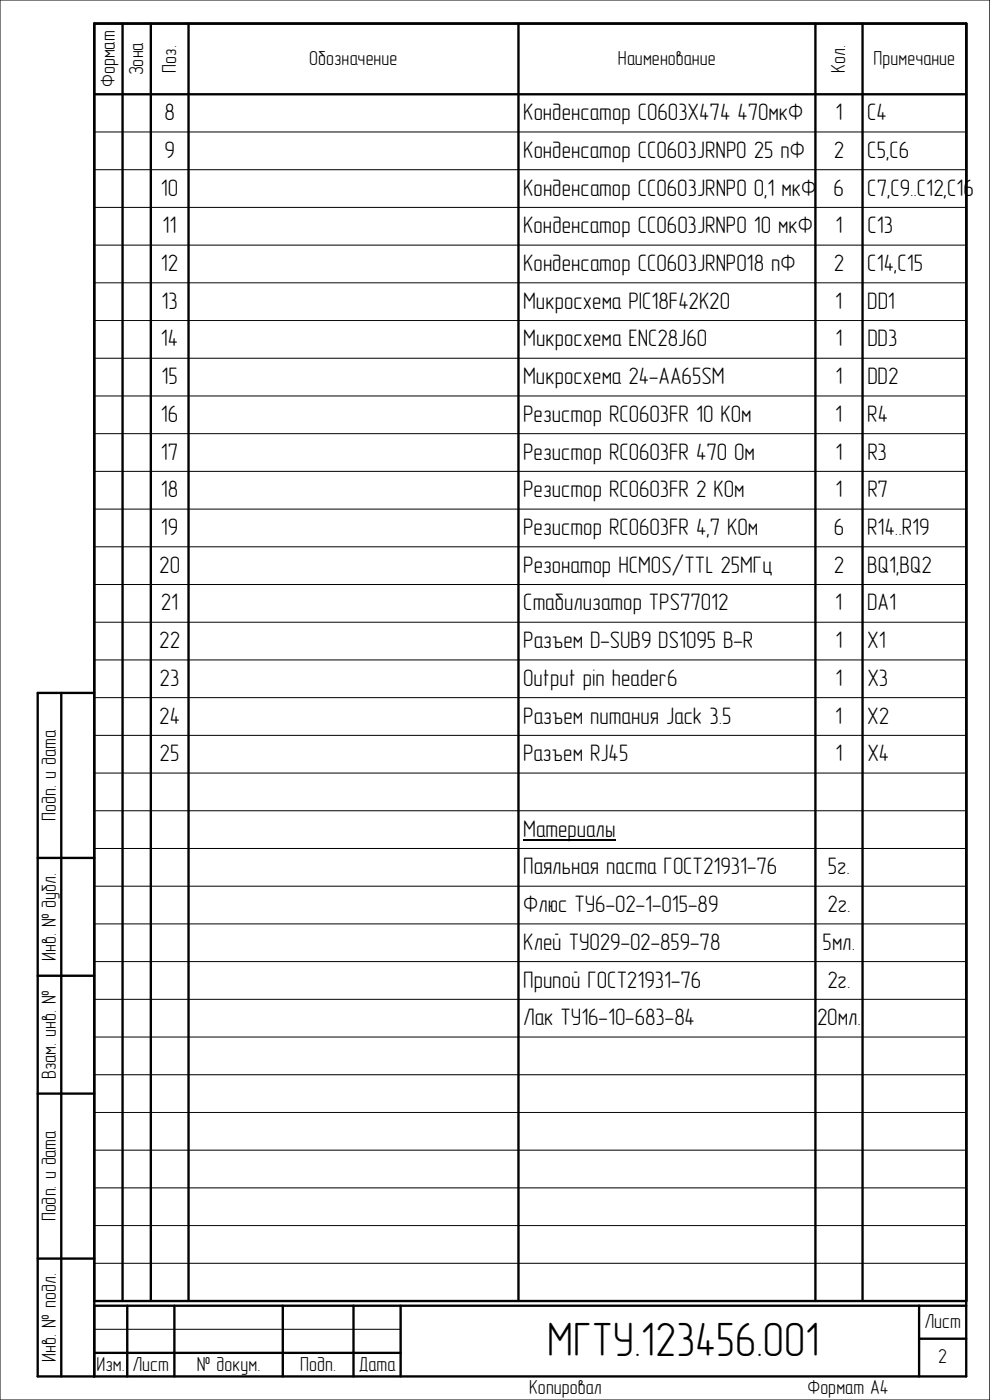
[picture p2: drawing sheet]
<svg xmlns="http://www.w3.org/2000/svg" width="210mm" height="297mm" viewBox="0 0 210 297" stroke-linecap="round" stroke-linejoin="round" font-family="sans-serif">
<defs><g id="words">
<text font-size="10.2" x="116.1" y="287.6">МГТУ.123456.001</text>
<g font-size="5.1">
<text x="34.9" y="25.5">8</text>
<text x="111" y="25.5">Конденсатор C0603X474 470мкФ</text>
<text x="177.2" y="25.5">1</text>
<text x="184" y="25.5">C4</text>
<text x="34.9" y="33.5">9</text>
<text x="111" y="33.5">Конденсатор CC0603JRNPO 25 пФ</text>
<text x="176.9" y="33.5">2</text>
<text x="184" y="33.5">C5,C6</text>
<text x="34.1" y="41.5">10</text>
<text x="111" y="41.5">Конденсатор CC0603JRNPO 0,1 мкФ</text>
<text x="176.8" y="41.5">6</text>
<text x="184" y="41.5">С7,С9..С12,С16</text>
<text x="34.5" y="49.5">11</text>
<text x="111" y="49.5">Конденсатор CC0603JRNPO 10 мкФ</text>
<text x="177.2" y="49.5">1</text>
<text x="184" y="49.5">С13</text>
<text x="34.1" y="57.5">12</text>
<text x="111" y="57.5">Конденсатор CC0603JRNPO18 пФ</text>
<text x="176.9" y="57.5">2</text>
<text x="184" y="57.5">С14,С15</text>
<text x="34.2" y="65.5">13</text>
<text x="111" y="65.5">Микросхема PIC18F42К20</text>
<text x="177.2" y="65.5">1</text>
<text x="184" y="65.5">DD1</text>
<text x="34.1" y="73.5">14</text>
<text x="111" y="73.5">Микросхема ENC28J60</text>
<text x="177.2" y="73.5">1</text>
<text x="184" y="73.5">DD3</text>
<text x="34.2" y="81.5">15</text>
<text x="111" y="81.5">Микросхема 24-AA65SM</text>
<text x="177.2" y="81.5">1</text>
<text x="184" y="81.5">DD2</text>
<text x="34.1" y="89.5">16</text>
<text x="111" y="89.5">Резистор RC0603FR 10 KОм</text>
<text x="177.2" y="89.5">1</text>
<text x="184" y="89.5">R4</text>
<text x="34.1" y="97.5">17</text>
<text x="111" y="97.5">Резистор RC0603FR 470 Ом</text>
<text x="177.2" y="97.5">1</text>
<text x="184" y="97.5">R3</text>
<text x="34.1" y="105.5">18</text>
<text x="111" y="105.5">Резистор RC0603FR 2 KОм</text>
<text x="177.2" y="105.5">1</text>
<text x="184" y="105.5">R7</text>
<text x="34.1" y="113.5">19</text>
<text x="111" y="113.5">Резистор RC0603FR 4,7 KОм</text>
<text x="176.9" y="113.5">6</text>
<text x="184" y="113.5">R14..R19</text>
<text x="33.8" y="121.5">20</text>
<text x="111" y="121.5">Резонатор HCMOS/TTL 25МГц</text>
<text x="176.9" y="121.5">2</text>
<text x="184" y="121.5">BQ1,BQ2</text>
<text x="34.1" y="129.5">21</text>
<text x="111" y="129.5">Стабилизатор TPS77012</text>
<text x="177.2" y="129.5">1</text>
<text x="184" y="129.5">DA1</text>
<text x="33.8" y="137.5">22</text>
<text x="111" y="137.5">Разъем D-SUB9 DS1095 B-R</text>
<text x="177.2" y="137.5">1</text>
<text x="184" y="137.5">X1</text>
<text x="33.9" y="145.5">23</text>
<text x="111" y="145.5">Output pin header6</text>
<text x="177.2" y="145.5">1</text>
<text x="184" y="145.5">X3</text>
<text x="33.8" y="153.5">24</text>
<text x="111" y="153.5">Разъем питания Jack 3.5</text>
<text x="177.2" y="153.5">1</text>
<text x="184" y="153.5">X2</text>
<text x="33.9" y="161.5">25</text>
<text x="111" y="161.5">Разъем RJ45</text>
<text x="177.2" y="161.5">1</text>
<text x="184" y="161.5">X4</text>
<text x="111" y="177.5">Материалы</text>
<text x="111" y="185.5">Паяльная паста ГОСТ21931-76</text>
<text x="175.6" y="185.5">5г.</text>
<text x="111" y="193.5">Флюс ТУ6-02-1-015-89</text>
<text x="175.5" y="193.5">2г.</text>
<text x="111" y="201.5">Клей ТУ029-02-859-78</text>
<text x="174.5" y="201.5">5мл.</text>
<text x="111" y="209.5">Припой ГОСТ21931-76</text>
<text x="175.5" y="209.5">2г.</text>
<text x="111" y="217.5">Лак ТУ16-10-683-84</text>
<text x="173.3" y="217.5">20мл.</text>
</g>
<g font-size="4.3">
<text x="30.4" y="16" transform="rotate(-90 30.4 16)">Зона</text>
<text x="37.3" y="15.4" transform="rotate(-90 37.3 15.4)">Поз.</text>
<text x="65.6" y="13.8">Обозначение</text>
<text x="131.1" y="13.8">Наименование</text>
<text x="179.3" y="15.5" transform="rotate(-90 179.3 15.5)">Кол.</text>
<text x="185.3" y="13.8">Примечание</text>
<text x="24.3" y="18.5" transform="rotate(-90 24.3 18.5)">Формат</text>
<text x="11.9" y="174.1" transform="rotate(-90 11.9 174.1)">Подп. и дата</text>
<text x="11.9" y="203.9" transform="rotate(-90 11.9 203.9)">Инв. № дубл.</text>
<text x="11.9" y="228.9" transform="rotate(-90 11.9 228.9)">Взам. инв. №</text>
<text x="11.9" y="259.1" transform="rotate(-90 11.9 259.1)">Подп. и дата</text>
<text x="196.1" y="281.8">Лист</text>
<text x="11.9" y="288.9" transform="rotate(-90 11.9 288.9)">Инв. № подл.</text>
<text x="20.5" y="290.8">Изм. Лист</text>
<text x="41.8" y="290.8">№ докум.</text>
<text x="63.7" y="290.8">Подп.</text>
<text x="76.1" y="290.8">Дата</text>
<text x="199" y="289.3">2</text>
<text x="112.2" y="295.8">Копировал</text>
<text x="171.3" y="295.8">Формат А4</text>
</g>
</g></defs>
<g fill="none" stroke="#000" stroke-width=".21">
<path d="M0 0h210v297h-210zM20 28h185M20 36h185M20 44h185M20 52h185M20 60h185M20 68h185M20 76h185M20 84h185M20 92h185M20 100h185M20 108h185"/>
<path d="M20 116h185M20 124h185M20 132h185M20 140h185M20 148h185M20 156h185M20 164h185M20 172h185M20 180h185M20 188h185M20 196h185M20 204h185"/>
<path d="M20 212h185M20 220h185M20 228h185M20 236h185M20 244h185M20 252h185M20 260h185M20 268h185M20 276h185M20 282h65"/>
</g>
<g fill="none" stroke="#000" stroke-width=".5">
<path d="M20 20h185M26 5v271M32 5v271M40 5v271M110 5v271M173 5v271M183 5v271M13 147v145M20 147h-12v145h197v-287h-185v287M8 182h12M8 207h12M8 232h12"/>
<path d="M8 267h12M20 277h185M20 276h185M27 277v15M37 277v15M60 277v15M75 277v15M85 277v15M195 277v15M20 287h65M195 284h10"/>
</g>
<path d="M111 178.1h19.6" fill="none" stroke="#000" stroke-width=".25"/>
<use href="#words"/>
</svg>
